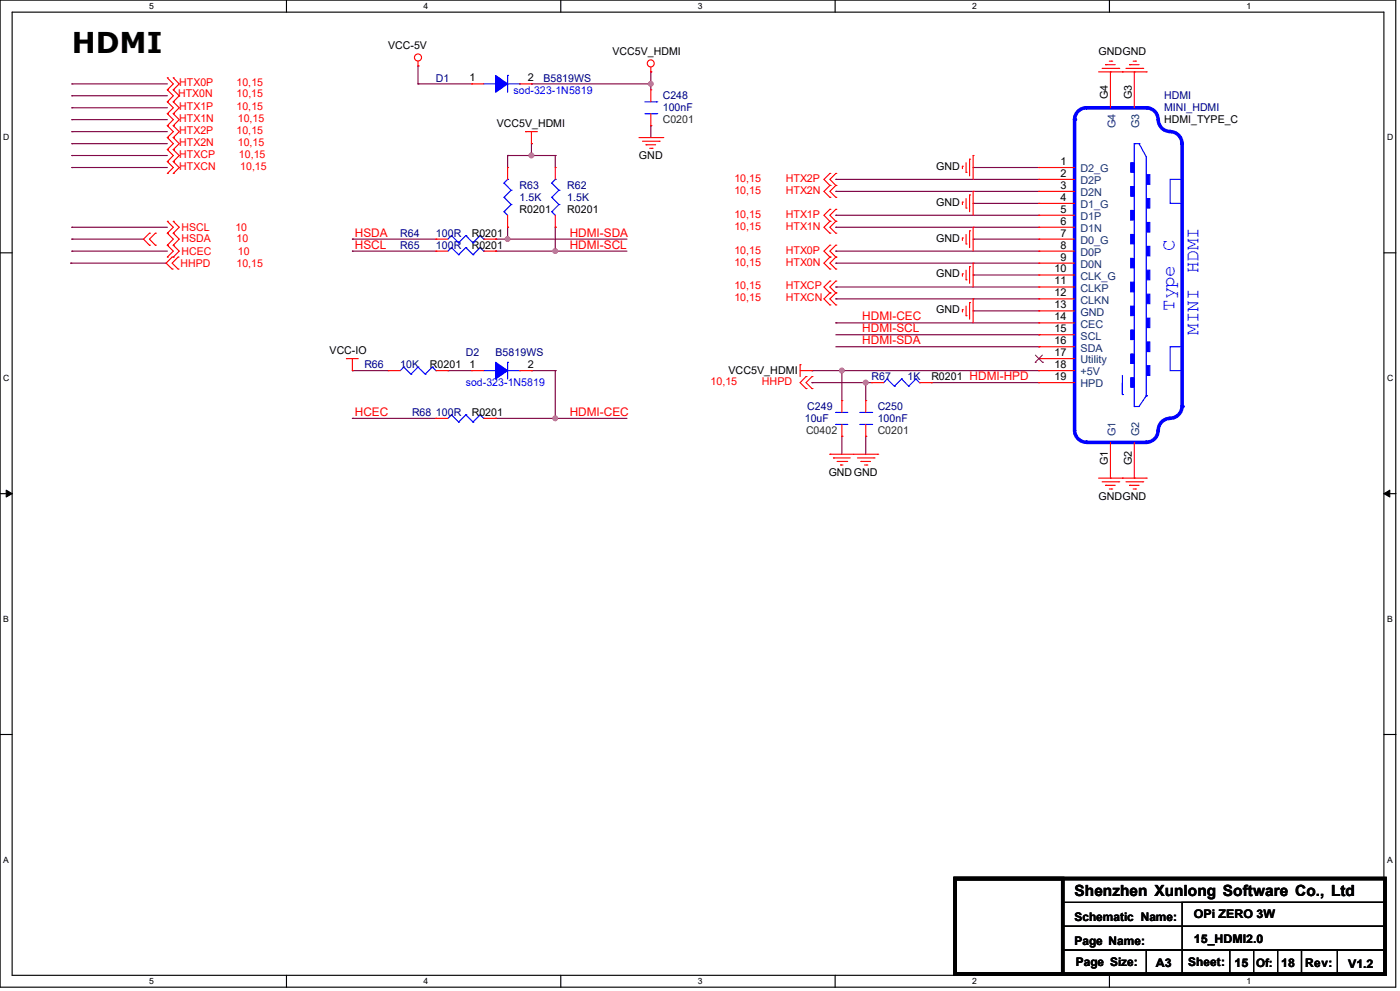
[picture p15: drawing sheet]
<svg xmlns="http://www.w3.org/2000/svg" width="420mm" height="297mm" viewBox="0 0 420 297" stroke-linecap="round" stroke-linejoin="round" font-family="sans-serif">
<defs><g id="words">
<text font-size="8.6" x="21.5" y="15.9">HDMI</text>
<g font-size="5.7" fill="#00f">
<text x="352.3" y="75.1" transform="rotate(-90 352.3 75.1)">C</text>
<text x="359.5" y="81.8" transform="rotate(-90 359.5 81.8)">HDMI</text>
<text x="352.3" y="93.2" transform="rotate(-90 352.3 93.2)">Type</text>
<text x="359.5" y="100.3" transform="rotate(-90 359.5 100.3)">MINI</text>
</g>
<text font-size="4.6" x="322.4" y="268.6">Shenzhen Xunlong Software Co., Ltd</text>
<g font-size="3.6" fill="#f00">
<text x="106.4" y="71">HSDA</text>
<text x="170.9" y="71">HDMI-SDA</text>
<text x="106.4" y="74.5">HSCL</text>
<text x="170.9" y="74.5">HDMI-SCL</text>
<text x="258.7" y="96.1">HDMI-CEC</text>
<text x="258.7" y="99.6">HDMI-SCL</text>
<text x="258.7" y="103.2">HDMI-SDA</text>
<text x="106.4" y="124.7">HCEC</text>
<text x="170.9" y="124.7">HDMI-CEC</text>
</g>
<g font-size="3.6">
<text x="322.4" y="275.9">Schematic Name:</text>
<text x="358.2" y="275.2">OPi ZERO 3W</text>
<text x="322.4" y="283.1">Page Name:</text>
<text x="358.2" y="282.7">15_HDMI2.0</text>
<text x="322.7" y="289.5">Page Size:</text>
<text x="346.8" y="289.9">A3</text>
<text x="356.4" y="289.5">Sheet:</text>
<text x="370.4" y="289.9">15</text>
<text x="384.3" y="289.9">18</text>
<text x="391.5" y="289.9">Rev:</text>
<text x="404.4" y="290.2">V1.2</text>
</g>
<text font-size="3.5" x="376.8" y="289.8">Of:</text>
<g font-size="3.2">
<text x="116.5" y="14.8">VCC-5V</text>
<text x="183.8" y="16.6">VCC5V_HDMI</text>
<text x="329.6" y="16.6">GNDGND</text>
<text x="140.8" y="24.4">1</text>
<text x="158.4" y="24.4">2</text>
<text x="332.4" y="29.8" transform="rotate(-90 332.4 29.8)">G4</text>
<text x="339.5" y="29.8" transform="rotate(-90 339.5 29.8)">G3</text>
<text x="149.1" y="38">VCC5V_HDMI</text>
<text x="349.2" y="37">HDMI_TYPE_C</text>
<text x="191.7" y="47.7">GND</text>
<text x="280.8" y="50.9">GND</text>
<text x="318.1" y="53">2</text>
<text x="318.1" y="49.4">1</text>
<text x="318.1" y="56.6">3</text>
<text x="155.9" y="63.8">R0201</text>
<text x="170.2" y="63.8">R0201</text>
<text x="280.8" y="61.7">GND</text>
<text x="318.1" y="63.8">5</text>
<text x="318.1" y="60.2">4</text>
<text x="141.5" y="71">R0201</text>
<text x="318.1" y="67.4">6</text>
<text x="318.1" y="70.9">7</text>
<text x="141.5" y="74.5">R0201</text>
<text x="280.8" y="72.4">GND</text>
<text x="318.1" y="74.5">8</text>
<text x="280.8" y="83.1">GND</text>
<text x="316.3" y="81.7">10</text>
<text x="318.1" y="78.1">9</text>
<text x="316.3" y="85.3">11</text>
<text x="316.3" y="88.8">12</text>
<text x="280.8" y="93.9">GND</text>
<text x="316.3" y="92.4">13</text>
<text x="316.3" y="96">14</text>
<text x="316.3" y="99.6">15</text>
<text x="98.9" y="106.1">VCC-IO</text>
<text x="316.3" y="106.7">17</text>
<text x="316.3" y="103.2">16</text>
<text x="129" y="110.4">R0201</text>
<text x="140.8" y="110.3">1</text>
<text x="158.4" y="110.3">2</text>
<text x="218.5" y="112.2">VCC5V_HDMI</text>
<text x="279.4" y="114">R0201 HDMI-HPD</text>
<text x="316.3" y="110.3">18</text>
<text x="316.3" y="113.9">19</text>
<text x="141.5" y="124.7">R0201</text>
<text x="248.6" y="142.6">GNDGND</text>
<text x="332.4" y="139.4" transform="rotate(-90 332.4 139.4)">G1</text>
<text x="339.5" y="139.4" transform="rotate(-90 339.5 139.4)">G2</text>
<text x="329.6" y="149.8">GNDGND</text>
</g>
<g font-size="3.2" fill="#f00">
<text x="53.4" y="29.1">HTX0N</text>
<text x="53.8" y="25.9">HTX0P</text>
<text x="70.9" y="25.9">10,15</text>
<text x="71" y="29.1">10,15</text>
<text x="53.8" y="33">HTX1P</text>
<text x="70.9" y="33">10,15</text>
<text x="53.8" y="36.6">HTX1N</text>
<text x="53.8" y="40.2">HTX2P</text>
<text x="70.9" y="40.2">10,15</text>
<text x="71.3" y="36.6">10,15</text>
<text x="53.8" y="43.8">HTX2N</text>
<text x="53.8" y="47.3">HTXCP</text>
<text x="71.3" y="43.8">10,15</text>
<text x="71.7" y="47.3">10,15</text>
<text x="53.8" y="50.9">HTXCN</text>
<text x="72.1" y="50.9">10,15</text>
<text x="220.3" y="58.1">10,15</text>
<text x="220.3" y="54.5">10,15</text>
<text x="235.7" y="54.5">HTX2P</text>
<text x="235.7" y="58.1">HTX2N</text>
<text x="220.3" y="65.2">10,15</text>
<text x="235.7" y="65.2">HTX1P</text>
<text x="54.5" y="69.2">HSCL</text>
<text x="70.6" y="69.2">10</text>
<text x="220.3" y="68.8">10,15</text>
<text x="235.7" y="68.8">HTX1N</text>
<text x="54.5" y="72.4">HSDA</text>
<text x="54.5" y="76.4">HCEC</text>
<text x="70.9" y="72.4">10</text>
<text x="71.3" y="76.4">10</text>
<text x="220.3" y="76">10,15</text>
<text x="235.7" y="76">HTX0P</text>
<text x="54.1" y="79.9">HHPD</text>
<text x="70.9" y="79.9">10,15</text>
<text x="220.3" y="79.6">10,15</text>
<text x="235.7" y="79.6">HTX0N</text>
<text x="220.3" y="86.7">10,15</text>
<text x="235.7" y="86.7">HTXCP</text>
<text x="220.3" y="90.3">10,15</text>
<text x="235.7" y="90.3">HTXCN</text>
<text x="213.1" y="115.4">10,15</text>
<text x="228.6" y="115.4">HHPD</text>
</g>
<g font-size="3.2" fill="#00007f">
<text x="130.8" y="24.4">D1</text>
<text x="163" y="24.4">B5819WS</text>
<text x="198.8" y="29.8">C248</text>
<text x="349.2" y="29.8">HDMI</text>
<text x="198.8" y="33.4">100nF</text>
<text x="349.2" y="33.4">MINI_HDMI</text>
<text x="155.9" y="56.6">R63</text>
<text x="170.2" y="56.6">R62</text>
<text x="155.9" y="60.2">1.5K</text>
<text x="170.2" y="60.2">1.5K</text>
<text x="120.1" y="71">R64</text>
<text x="130.8" y="71">100R</text>
<text x="120.1" y="74.5">R65</text>
<text x="130.8" y="74.5">100R</text>
<text x="139.7" y="106.8">D2</text>
<text x="148.7" y="106.8">B5819WS</text>
<text x="109.3" y="110.4">R66</text>
<text x="120.1" y="110.4">10K</text>
<text x="261.5" y="114">R67</text>
<text x="272.2" y="114">1K</text>
<text x="123.6" y="124.7">R68 100R</text>
<text x="242.1" y="122.9">C249</text>
<text x="263.3" y="122.9">C250</text>
<text x="241.4" y="126.5">10uF</text>
<text x="263.3" y="126.5">100nF</text>
</g>
<g font-size="3.2" fill="#00f">
<text x="154" y="28">sod-323-1N5819</text>
<text x="139.7" y="115.7">sod-323-1N5819</text>
</g>
<g font-size="3.2" fill="#007f00">
<text x="198.8" y="37">C0201</text>
<text x="241.8" y="130.1">C0402</text>
<text x="263.3" y="130.1">C0201</text>
</g>
<g font-size="3.2" fill="#003f7f">
<text x="334.6" y="38.4" transform="rotate(-90 334.6 38.4)">G4</text>
<text x="341.8" y="38.4" transform="rotate(-90 341.8 38.4)">G3</text>
<text x="324.1" y="51.6">D2_G</text>
<text x="324.1" y="55.2">D2P</text>
<text x="324.1" y="58.8">D2N</text>
<text x="324.1" y="66">D1P</text>
<text x="324.1" y="62.4">D1_G</text>
<text x="324.1" y="69.6">D1N</text>
<text x="324.1" y="76.7">D0P</text>
<text x="324.1" y="73.1">D0_G</text>
<text x="324.1" y="80.3">D0N</text>
<text x="324.1" y="83.9">CLK_G</text>
<text x="324.1" y="87.5">CLKP</text>
<text x="324.1" y="91">CLKN</text>
<text x="324.1" y="94.6">GND</text>
<text x="324.1" y="98.2">CEC</text>
<text x="324.1" y="101.8">SCL</text>
<text x="324.1" y="105.4">SDA</text>
<text x="324.1" y="108.9">Utility</text>
<text x="324.1" y="112.5">+5V</text>
<text x="324.1" y="116.1">HPD</text>
<text x="334.6" y="130.8" transform="rotate(-90 334.6 130.8)">G1</text>
<text x="341.8" y="130.8" transform="rotate(-90 341.8 130.8)">G2</text>
</g>
<g font-size="2.6">
<text x="44.8" y="2.8">5</text>
<text x="127.1" y="2.8">4</text>
<text x="209.4" y="2.8">3</text>
<text x="291.7" y="2.8">2</text>
<text x="374" y="2.8">1</text>
<text x="1" y="42">D</text>
<text x="416.1" y="42">D</text>
<text x="1" y="114.2">C</text>
<text x="416.1" y="114.2">C</text>
<text x="1" y="186.4">B</text>
<text x="416.1" y="186.4">B</text>
<text x="1" y="258.5">A</text>
<text x="416.1" y="258.5">A</text>
<text x="44.8" y="295">5</text>
<text x="127.1" y="295">4</text>
<text x="209.4" y="295">3</text>
<text x="291.7" y="295">2</text>
<text x="374" y="295">1</text>
</g>
</g></defs>
<path d="M0 0h418.7v295.9h-418.7zM3.6 3.6h411.6v288.7h-411.6z" fill="none" stroke="#000" stroke-width=".34"/>
<g fill="#fff">
<path d="M44.8 .4h1.4v2.9h-1.4z"/>
<path d="M44.8 292.7h1.4v2.9h-1.4z"/>
</g>
<path d="M85.9 0v3.6M85.9 292.3v3.6" fill="none" stroke="#000" stroke-width=".34"/>
<g fill="#fff">
<path d="M127.1 .4h1.4v2.9h-1.4z"/>
<path d="M127.1 292.7h1.4v2.9h-1.4z"/>
</g>
<path d="M168.2 0v3.6M168.2 292.3v3.6" fill="none" stroke="#000" stroke-width=".34"/>
<g fill="#fff">
<path d="M209.4 .4h1.4v2.9h-1.4z"/>
<path d="M209.4 292.7h1.4v2.9h-1.4z"/>
</g>
<path d="M250.5 0v3.6M250.5 292.3v3.6" fill="none" stroke="#000" stroke-width=".34"/>
<g fill="#fff">
<path d="M291.7 .4h1.4v2.9h-1.4z"/>
<path d="M291.7 292.7h1.4v2.9h-1.4z"/>
</g>
<path d="M332.8 0v3.6M332.8 292.3v3.6" fill="none" stroke="#000" stroke-width=".34"/>
<g fill="#fff">
<path d="M374 .4h1.4v2.9h-1.4z"/>
<path d="M374 292.7h1.4v2.9h-1.4z"/>
<path d="M1 39.7h1.8v2.9h-1.8z"/>
<path d="M416.1 39.7h1.9v2.9h-1.9z"/>
<path d="M1 111.8h1.8v2.9h-1.8z"/>
<path d="M416.1 111.8h1.9v2.9h-1.9z"/>
</g>
<path d="M0 75.8h3.6M415.2 75.8h3.6" fill="none" stroke="#000" stroke-width=".34"/>
<g fill="#fff">
<path d="M1 184h1.7v2.9h-1.7z"/>
<path d="M416.1 184h1.7v2.9h-1.7z"/>
</g>
<path d="M0 148h3.6M415.2 148h3.6" fill="none" stroke="#000" stroke-width=".34"/>
<path d="M1.9 146.9l1.7 1.1-1.7 1zM415.2 148l1.7-1.1v2.1z" fill="#000" stroke="#000" stroke-width=".3"/>
<g fill="#fff">
<path d="M1 256.2h1.7v2.9h-1.7z"/>
<path d="M416.1 256.2h1.7v2.9h-1.7z"/>
</g>
<path d="M0 220.1h3.6M415.2 220.1h3.6" fill="none" stroke="#000" stroke-width=".34"/>
<path d="M21.5 25.1h28.7" fill="none" stroke="#7f003f" stroke-width=".34"/>
<circle cx="21.5" cy="25.1" r=".17" fill="#7f003f"/>
<path d="M21.5 28.7h28.7" fill="none" stroke="#7f003f" stroke-width=".34"/>
<circle cx="21.5" cy="28.7" r=".17" fill="#7f003f"/>
<path d="M21.5 32.3h28.7" fill="none" stroke="#7f003f" stroke-width=".34"/>
<circle cx="21.5" cy="32.3" r=".17" fill="#7f003f"/>
<path d="M21.5 35.9h28.7" fill="none" stroke="#7f003f" stroke-width=".34"/>
<circle cx="21.5" cy="35.9" r=".17" fill="#7f003f"/>
<path d="M21.5 39.5h28.7" fill="none" stroke="#7f003f" stroke-width=".34"/>
<circle cx="21.5" cy="39.5" r=".17" fill="#7f003f"/>
<path d="M21.5 43.1h28.7" fill="none" stroke="#7f003f" stroke-width=".34"/>
<circle cx="21.5" cy="43.1" r=".17" fill="#7f003f"/>
<path d="M21.5 46.6h28.7" fill="none" stroke="#7f003f" stroke-width=".34"/>
<circle cx="21.5" cy="46.6" r=".17" fill="#7f003f"/>
<path d="M21.5 50.2h28.7" fill="none" stroke="#7f003f" stroke-width=".34"/>
<circle cx="21.5" cy="50.2" r=".17" fill="#7f003f"/>
<path d="M21.5 71.7h21.6" fill="none" stroke="#7f003f" stroke-width=".34"/>
<circle cx="21.5" cy="71.7" r=".17" fill="#7f003f"/>
<path d="M21.5 68.1h28.7" fill="none" stroke="#7f003f" stroke-width=".34"/>
<circle cx="21.5" cy="68.1" r=".17" fill="#7f003f"/>
<path d="M21.5 75.3h28.7" fill="none" stroke="#7f003f" stroke-width=".34"/>
<circle cx="21.5" cy="75.3" r=".17" fill="#7f003f"/>
<path d="M21.2 78.9h28.6" fill="none" stroke="#7f003f" stroke-width=".34"/>
<circle cx="21.2" cy="78.9" r=".17" fill="#7f003f"/>
<path d="M159.4 25.1h35.8" fill="none" stroke="#7f003f" stroke-width=".34"/>
<circle cx="159.4" cy="25.1" r=".17" fill="#7f003f"/>
<circle cx="195.2" cy="25.1" r=".7" fill="#f0f" stroke="#f0f" stroke-width=".34"/>
<path d="M195.2 21.5v3.6" fill="none" stroke="#7f003f" stroke-width=".34"/>
<circle cx="195.2" cy="21.5" r=".17" fill="#7f003f"/>
<path d="M125.4 19.8v5.3" fill="none" stroke="#7f003f" stroke-width=".34"/>
<circle cx="125.4" cy="19.8" r=".17" fill="#7f003f"/>
<path d="M125.4 25.1h16.1" fill="none" stroke="#7f003f" stroke-width=".34"/>
<circle cx="125.4" cy="25.1" r=".17" fill="#7f003f"/>
<path d="M252.6 130.8v5.3" fill="none" stroke="#7f003f" stroke-width=".34"/>
<circle cx="252.6" cy="130.8" r=".17" fill="#7f003f"/>
<path d="M252.6 111.1v9" fill="none" stroke="#7f003f" stroke-width=".34"/>
<circle cx="252.6" cy="111.1" r=".17" fill="#7f003f"/>
<circle cx="252.5" cy="111.1" r=".7" fill="#f0f" stroke="#f0f" stroke-width=".34"/>
<path d="M252.6 111.1h59.1" fill="none" stroke="#7f003f" stroke-width=".34"/>
<circle cx="252.6" cy="111.1" r=".17" fill="#7f003f"/>
<path d="M259.7 114.7h1.8" fill="none" stroke="#7f003f" stroke-width=".34"/>
<circle cx="259.7" cy="114.7" r=".17" fill="#7f003f"/>
<path d="M243.6 111.1h9" fill="none" stroke="#7f003f" stroke-width=".34"/>
<circle cx="243.6" cy="111.1" r=".17" fill="#7f003f"/>
<path d="M243.6 114.7h16.1" fill="none" stroke="#7f003f" stroke-width=".34"/>
<circle cx="243.6" cy="114.7" r=".17" fill="#7f003f"/>
<path d="M291.9 50.2h19.8" fill="none" stroke="#7f003f" stroke-width=".34"/>
<circle cx="291.9" cy="50.2" r=".17" fill="#7f003f"/>
<path d="M291.9 61h19.8" fill="none" stroke="#7f003f" stroke-width=".34"/>
<circle cx="291.9" cy="61" r=".17" fill="#7f003f"/>
<path d="M291.9 71.7h19.8" fill="none" stroke="#7f003f" stroke-width=".34"/>
<circle cx="291.9" cy="71.7" r=".17" fill="#7f003f"/>
<path d="M291.9 82.4h19.8" fill="none" stroke="#7f003f" stroke-width=".34"/>
<circle cx="291.9" cy="82.4" r=".17" fill="#7f003f"/>
<path d="M291.9 93.2h19.8" fill="none" stroke="#7f003f" stroke-width=".34"/>
<circle cx="291.9" cy="93.2" r=".17" fill="#7f003f"/>
<path d="M250.7 75.3h61" fill="none" stroke="#7f003f" stroke-width=".34"/>
<circle cx="250.7" cy="75.3" r=".17" fill="#7f003f"/>
<path d="M250.7 64.5h61" fill="none" stroke="#7f003f" stroke-width=".34"/>
<circle cx="250.7" cy="64.5" r=".17" fill="#7f003f"/>
<path d="M250.7 78.9h61" fill="none" stroke="#7f003f" stroke-width=".34"/>
<circle cx="250.7" cy="78.9" r=".17" fill="#7f003f"/>
<path d="M250.7 68.1h61" fill="none" stroke="#7f003f" stroke-width=".34"/>
<circle cx="250.7" cy="68.1" r=".17" fill="#7f003f"/>
<path d="M250.7 53.8h61" fill="none" stroke="#7f003f" stroke-width=".34"/>
<circle cx="250.7" cy="53.8" r=".17" fill="#7f003f"/>
<path d="M250.7 57.4h61" fill="none" stroke="#7f003f" stroke-width=".34"/>
<circle cx="250.7" cy="57.4" r=".17" fill="#7f003f"/>
<path d="M250.7 86h61" fill="none" stroke="#7f003f" stroke-width=".34"/>
<circle cx="250.7" cy="86" r=".17" fill="#7f003f"/>
<path d="M250.7 89.6h61" fill="none" stroke="#7f003f" stroke-width=".34"/>
<circle cx="250.7" cy="89.6" r=".17" fill="#7f003f"/>
<path d="M250.7 96.8h61" fill="none" stroke="#7f003f" stroke-width=".34"/>
<circle cx="250.7" cy="96.8" r=".17" fill="#7f003f"/>
<path d="M250.7 100.3h61" fill="none" stroke="#7f003f" stroke-width=".34"/>
<circle cx="311.7" cy="100.3" r=".17" fill="#7f003f"/>
<path d="M250.7 103.9h61" fill="none" stroke="#7f003f" stroke-width=".34"/>
<circle cx="311.7" cy="103.9" r=".17" fill="#7f003f"/>
<path d="M259.7 114.7v5.4" fill="none" stroke="#7f003f" stroke-width=".34"/>
<circle cx="259.7" cy="114.7" r=".17" fill="#7f003f"/>
<circle cx="259.7" cy="114.7" r=".7" fill="#f0f" stroke="#f0f" stroke-width=".34"/>
<path d="M105.7 71.7h25.1" fill="none" stroke="#7f003f" stroke-width=".34"/>
<circle cx="105.7" cy="71.7" r=".17" fill="#7f003f"/>
<path d="M105.7 75.3h25.1" fill="none" stroke="#7f003f" stroke-width=".34"/>
<circle cx="105.7" cy="75.3" r=".17" fill="#7f003f"/>
<path d="M148.7 75.3h17.9" fill="none" stroke="#7f003f" stroke-width=".34"/>
<circle cx="148.7" cy="75.3" r=".17" fill="#7f003f"/>
<circle cx="166.6" cy="75.2" r=".7" fill="#f0f" stroke="#f0f" stroke-width=".34"/>
<path d="M159.4 46.6h7.2" fill="none" stroke="#7f003f" stroke-width=".34"/>
<circle cx="159.4" cy="46.6" r=".17" fill="#7f003f"/>
<circle cx="159.4" cy="46.6" r=".7" fill="#f0f" stroke="#f0f" stroke-width=".34"/>
<path d="M152.3 68.1v3.6" fill="none" stroke="#7f003f" stroke-width=".34"/>
<circle cx="152.3" cy="68.1" r=".17" fill="#7f003f"/>
<path d="M152.3 71.7h35.8" fill="none" stroke="#7f003f" stroke-width=".34"/>
<circle cx="152.3" cy="71.7" r=".17" fill="#7f003f"/>
<circle cx="152.3" cy="71.6" r=".7" fill="#f0f" stroke="#f0f" stroke-width=".34"/>
<path d="M148.7 71.7h3.6" fill="none" stroke="#7f003f" stroke-width=".34"/>
<circle cx="148.7" cy="71.7" r=".17" fill="#7f003f"/>
<path d="M166.6 75.3h21.5" fill="none" stroke="#7f003f" stroke-width=".34"/>
<circle cx="166.6" cy="75.3" r=".17" fill="#7f003f"/>
<path d="M166.6 68.1v7.2" fill="none" stroke="#7f003f" stroke-width=".34"/>
<circle cx="166.6" cy="68.1" r=".17" fill="#7f003f"/>
<path d="M166.6 46.6v3.6" fill="none" stroke="#7f003f" stroke-width=".34"/>
<circle cx="166.6" cy="46.6" r=".17" fill="#7f003f"/>
<path d="M152.3 46.6h7.1" fill="none" stroke="#7f003f" stroke-width=".34"/>
<circle cx="152.3" cy="46.6" r=".17" fill="#7f003f"/>
<path d="M152.3 46.6v3.6" fill="none" stroke="#7f003f" stroke-width=".34"/>
<circle cx="152.3" cy="46.6" r=".17" fill="#7f003f"/>
<path d="M159.4 43.1v3.5" fill="none" stroke="#7f003f" stroke-width=".34"/>
<circle cx="159.4" cy="43.1" r=".17" fill="#7f003f"/>
<path d="M105.7 111.1h10.8" fill="none" stroke="#7f003f" stroke-width=".34"/>
<circle cx="105.7" cy="111.1" r=".17" fill="#7f003f"/>
<path d="M105.7 125.4h25.1" fill="none" stroke="#7f003f" stroke-width=".34"/>
<circle cx="105.7" cy="125.4" r=".17" fill="#7f003f"/>
<path d="M134.4 111.1h7.1" fill="none" stroke="#7f003f" stroke-width=".34"/>
<circle cx="134.4" cy="111.1" r=".17" fill="#7f003f"/>
<path d="M148.7 125.4h17.9" fill="none" stroke="#7f003f" stroke-width=".34"/>
<circle cx="148.7" cy="125.4" r=".17" fill="#7f003f"/>
<path d="M166.6 111.1v14.3" fill="none" stroke="#7f003f" stroke-width=".34"/>
<circle cx="166.6" cy="111.1" r=".17" fill="#7f003f"/>
<circle cx="166.6" cy="125.4" r=".7" fill="#f0f" stroke="#f0f" stroke-width=".34"/>
<path d="M166.6 125.4h21.5" fill="none" stroke="#7f003f" stroke-width=".34"/>
<circle cx="166.6" cy="125.4" r=".17" fill="#7f003f"/>
<path d="M159.4 111.1h7.2" fill="none" stroke="#7f003f" stroke-width=".34"/>
<circle cx="159.4" cy="111.1" r=".17" fill="#7f003f"/>
<path d="M279.4 114.7h32.3" fill="none" stroke="#7f003f" stroke-width=".34"/>
<circle cx="279.4" cy="114.7" r=".17" fill="#7f003f"/>
<path d="M259.7 130.8v5.3" fill="none" stroke="#7f003f" stroke-width=".34"/>
<circle cx="259.7" cy="130.8" r=".17" fill="#7f003f"/>
<path d="M195.2 37.7v3.5" fill="none" stroke="#7f003f" stroke-width=".34"/>
<circle cx="195.2" cy="37.7" r=".17" fill="#7f003f"/>
<path d="M195.2 25.1v1.8" fill="none" stroke="#7f003f" stroke-width=".34"/>
<circle cx="195.2" cy="25.1" r=".17" fill="#7f003f"/>
<path d="M195.2 20.1v1.4" fill="none" stroke="#f00" stroke-width=".34"/>
<circle cx="195.2" cy="21.5" r=".17" fill="#f00"/>
<g fill="none" stroke="#f00" stroke-width=".34">
<path d="M125.4 18.3v1.5"/>
<circle cx="195.2" cy="19" r="1.05"/>
</g>
<circle cx="125.4" cy="19.8" r=".17" fill="#f00"/>
<g fill="none" stroke="#f00" stroke-width=".34">
<path d="M249 136.1h7.1"/>
<circle cx="125.4" cy="17.2" r="1.06"/>
</g>
<circle cx="249" cy="136.1" r=".17" fill="#f00"/>
<path d="M250 137.2h5.1" fill="none" stroke="#f00" stroke-width=".34"/>
<circle cx="250" cy="137.2" r=".17" fill="#f00"/>
<path d="M251.1 138.3h2.9" fill="none" stroke="#f00" stroke-width=".34"/>
<circle cx="254" cy="138.3" r=".17" fill="#f00"/>
<path d="M252.2 139.4h.7" fill="none" stroke="#f00" stroke-width=".34"/>
<circle cx="252.2" cy="139.4" r=".17" fill="#f00"/>
<path d="M291.9 46.6v7.2" fill="none" stroke="#f00" stroke-width=".34"/>
<circle cx="291.9" cy="46.6" r=".17" fill="#f00"/>
<path d="M290.9 47.7v5" fill="none" stroke="#f00" stroke-width=".34"/>
<circle cx="290.9" cy="47.7" r=".17" fill="#f00"/>
<path d="M289.8 48.8v2.8" fill="none" stroke="#f00" stroke-width=".34"/>
<circle cx="289.8" cy="51.6" r=".17" fill="#f00"/>
<path d="M288.7 49.8v.7" fill="none" stroke="#f00" stroke-width=".34"/>
<circle cx="288.7" cy="49.8" r=".17" fill="#f00"/>
<path d="M291.9 57.4v7.1" fill="none" stroke="#f00" stroke-width=".34"/>
<circle cx="291.9" cy="57.4" r=".17" fill="#f00"/>
<path d="M290.9 58.4v5.1" fill="none" stroke="#f00" stroke-width=".34"/>
<circle cx="290.9" cy="58.4" r=".17" fill="#f00"/>
<path d="M289.8 59.5v2.9" fill="none" stroke="#f00" stroke-width=".34"/>
<circle cx="289.8" cy="62.4" r=".17" fill="#f00"/>
<path d="M288.7 60.6v.7" fill="none" stroke="#f00" stroke-width=".34"/>
<circle cx="288.7" cy="60.6" r=".17" fill="#f00"/>
<path d="M291.9 68.1v7.2" fill="none" stroke="#f00" stroke-width=".34"/>
<circle cx="291.9" cy="68.1" r=".17" fill="#f00"/>
<path d="M290.9 69.2v5" fill="none" stroke="#f00" stroke-width=".34"/>
<circle cx="290.9" cy="69.2" r=".17" fill="#f00"/>
<path d="M289.8 70.3v2.8" fill="none" stroke="#f00" stroke-width=".34"/>
<circle cx="289.8" cy="73.1" r=".17" fill="#f00"/>
<path d="M288.7 71.3v.8" fill="none" stroke="#f00" stroke-width=".34"/>
<circle cx="288.7" cy="71.3" r=".17" fill="#f00"/>
<path d="M291.9 78.9v7.1" fill="none" stroke="#f00" stroke-width=".34"/>
<circle cx="291.9" cy="78.9" r=".17" fill="#f00"/>
<path d="M290.9 79.9v5" fill="none" stroke="#f00" stroke-width=".34"/>
<circle cx="290.9" cy="79.9" r=".17" fill="#f00"/>
<path d="M289.8 81v2.9" fill="none" stroke="#f00" stroke-width=".34"/>
<circle cx="289.8" cy="83.9" r=".17" fill="#f00"/>
<path d="M288.7 82.1v.7" fill="none" stroke="#f00" stroke-width=".34"/>
<circle cx="288.7" cy="82.1" r=".17" fill="#f00"/>
<path d="M291.9 89.6v7.2" fill="none" stroke="#f00" stroke-width=".34"/>
<circle cx="291.9" cy="89.6" r=".17" fill="#f00"/>
<path d="M290.9 90.7v5" fill="none" stroke="#f00" stroke-width=".34"/>
<circle cx="290.9" cy="90.7" r=".17" fill="#f00"/>
<path d="M289.8 91.7v2.9" fill="none" stroke="#f00" stroke-width=".34"/>
<circle cx="289.8" cy="94.6" r=".17" fill="#f00"/>
<path d="M288.7 92.8v.7" fill="none" stroke="#f00" stroke-width=".34"/>
<circle cx="288.7" cy="92.8" r=".17" fill="#f00"/>
<path d="M240 111.1h3.6" fill="none" stroke="#f00" stroke-width=".34"/>
<circle cx="243.6" cy="111.1" r=".17" fill="#f00"/>
<path d="M240 109.3v3.6" fill="none" stroke="#f00" stroke-width=".34"/>
<circle cx="240" cy="109.3" r=".17" fill="#f00"/>
<path d="M256.1 136.1h7.2" fill="none" stroke="#f00" stroke-width=".34"/>
<circle cx="263.3" cy="136.1" r=".17" fill="#f00"/>
<path d="M257.2 137.2h5" fill="none" stroke="#f00" stroke-width=".34"/>
<circle cx="262.2" cy="137.2" r=".17" fill="#f00"/>
<path d="M258.3 138.3h2.9" fill="none" stroke="#f00" stroke-width=".34"/>
<circle cx="258.3" cy="138.3" r=".17" fill="#f00"/>
<path d="M259.3 139.4h.8" fill="none" stroke="#f00" stroke-width=".34"/>
<circle cx="260.1" cy="139.4" r=".17" fill="#f00"/>
<path d="M329.6 143.3h7.1" fill="none" stroke="#f00" stroke-width=".34"/>
<circle cx="336.7" cy="143.3" r=".17" fill="#f00"/>
<path d="M330.6 144.4h5" fill="none" stroke="#f00" stroke-width=".34"/>
<circle cx="335.6" cy="144.4" r=".17" fill="#f00"/>
<path d="M331.7 145.5h2.9" fill="none" stroke="#f00" stroke-width=".34"/>
<circle cx="331.7" cy="145.5" r=".17" fill="#f00"/>
<path d="M332.8 146.6h.7" fill="none" stroke="#f00" stroke-width=".34"/>
<circle cx="333.5" cy="146.6" r=".17" fill="#f00"/>
<path d="M336.7 143.3h7.2" fill="none" stroke="#f00" stroke-width=".34"/>
<circle cx="343.9" cy="143.3" r=".17" fill="#f00"/>
<path d="M337.8 144.4h5" fill="none" stroke="#f00" stroke-width=".34"/>
<circle cx="342.8" cy="144.4" r=".17" fill="#f00"/>
<path d="M338.9 145.5h2.8" fill="none" stroke="#f00" stroke-width=".34"/>
<circle cx="338.9" cy="145.5" r=".17" fill="#f00"/>
<path d="M339.9 146.6h.8" fill="none" stroke="#f00" stroke-width=".34"/>
<circle cx="340.7" cy="146.6" r=".17" fill="#f00"/>
<path d="M329.6 21.5h7.1" fill="none" stroke="#f00" stroke-width=".34"/>
<circle cx="336.7" cy="21.5" r=".17" fill="#f00"/>
<path d="M330.6 20.5h5" fill="none" stroke="#f00" stroke-width=".34"/>
<circle cx="335.6" cy="20.5" r=".17" fill="#f00"/>
<path d="M331.7 19.4h2.9" fill="none" stroke="#f00" stroke-width=".34"/>
<circle cx="331.7" cy="19.4" r=".17" fill="#f00"/>
<path d="M332.8 18.3h.7" fill="none" stroke="#f00" stroke-width=".34"/>
<circle cx="333.5" cy="18.3" r=".17" fill="#f00"/>
<path d="M336.7 21.5h7.2" fill="none" stroke="#f00" stroke-width=".34"/>
<circle cx="343.9" cy="21.5" r=".17" fill="#f00"/>
<path d="M337.8 20.5h5" fill="none" stroke="#f00" stroke-width=".34"/>
<circle cx="342.8" cy="20.5" r=".17" fill="#f00"/>
<path d="M338.9 19.4h2.8" fill="none" stroke="#f00" stroke-width=".34"/>
<circle cx="338.9" cy="19.4" r=".17" fill="#f00"/>
<path d="M339.9 18.3h.8" fill="none" stroke="#f00" stroke-width=".34"/>
<circle cx="340.7" cy="18.3" r=".17" fill="#f00"/>
<path d="M159.4 39.5v3.6" fill="none" stroke="#f00" stroke-width=".34"/>
<circle cx="159.4" cy="43.1" r=".17" fill="#f00"/>
<path d="M157.6 39.5h3.6" fill="none" stroke="#f00" stroke-width=".34"/>
<circle cx="157.6" cy="39.5" r=".17" fill="#f00"/>
<path d="M105.7 107.5v3.6" fill="none" stroke="#f00" stroke-width=".34"/>
<circle cx="105.7" cy="111.1" r=".17" fill="#f00"/>
<path d="M103.9 107.5h3.6" fill="none" stroke="#f00" stroke-width=".34"/>
<circle cx="103.9" cy="107.5" r=".17" fill="#f00"/>
<path d="M191.7 41.2h7.1" fill="none" stroke="#f00" stroke-width=".34"/>
<circle cx="198.8" cy="41.2" r=".17" fill="#f00"/>
<path d="M192.7 42.3h5" fill="none" stroke="#f00" stroke-width=".34"/>
<circle cx="197.7" cy="42.3" r=".17" fill="#f00"/>
<path d="M193.8 43.4h2.9" fill="none" stroke="#f00" stroke-width=".34"/>
<circle cx="193.8" cy="43.4" r=".17" fill="#f00"/>
<path d="M194.9 44.4h.7" fill="none" stroke="#f00" stroke-width=".34"/>
<circle cx="195.6" cy="44.4" r=".17" fill="#f00"/>
<path d="M44.8 69.9l-1.7 1.8" fill="none" stroke="#f00" stroke-width=".34"/>
<circle cx="44.8" cy="69.9" r=".17" fill="#f00"/>
<path d="M43.1 71.7l1.7 1.8" fill="none" stroke="#f00" stroke-width=".34"/>
<circle cx="44.8" cy="73.5" r=".17" fill="#f00"/>
<path d="M44.8 71.7l1.8 1.8" fill="none" stroke="#f00" stroke-width=".34"/>
<circle cx="46.6" cy="73.5" r=".17" fill="#f00"/>
<path d="M46.6 69.9l-1.8 1.8" fill="none" stroke="#f00" stroke-width=".34"/>
<circle cx="46.6" cy="69.9" r=".17" fill="#f00"/>
<path d="M53.8 71.7l-1.8 1.8" fill="none" stroke="#f00" stroke-width=".34"/>
<circle cx="52" cy="73.5" r=".17" fill="#f00"/>
<path d="M52 69.9l1.8 1.8" fill="none" stroke="#f00" stroke-width=".34"/>
<circle cx="52" cy="69.9" r=".17" fill="#f00"/>
<path d="M52 71.7l-1.8 1.8" fill="none" stroke="#f00" stroke-width=".34"/>
<circle cx="50.2" cy="73.5" r=".17" fill="#f00"/>
<path d="M50.2 69.9l1.8 1.8" fill="none" stroke="#f00" stroke-width=".34"/>
<circle cx="50.2" cy="69.9" r=".17" fill="#f00"/>
<path d="M53.8 68.1l-1.8 1.8" fill="none" stroke="#f00" stroke-width=".34"/>
<circle cx="52" cy="69.9" r=".17" fill="#f00"/>
<path d="M52 66.3l1.8 1.8" fill="none" stroke="#f00" stroke-width=".34"/>
<circle cx="52" cy="66.3" r=".17" fill="#f00"/>
<path d="M52 68.1l-1.8 1.8" fill="none" stroke="#f00" stroke-width=".34"/>
<circle cx="50.2" cy="69.9" r=".17" fill="#f00"/>
<path d="M50.2 66.3l1.8 1.8" fill="none" stroke="#f00" stroke-width=".34"/>
<circle cx="50.2" cy="66.3" r=".17" fill="#f00"/>
<path d="M53.8 75.3l-1.8 1.7" fill="none" stroke="#f00" stroke-width=".34"/>
<circle cx="52" cy="77" r=".17" fill="#f00"/>
<path d="M52 73.5l1.8 1.8" fill="none" stroke="#f00" stroke-width=".34"/>
<circle cx="52" cy="73.5" r=".17" fill="#f00"/>
<path d="M52 75.3l-1.8 1.7" fill="none" stroke="#f00" stroke-width=".34"/>
<circle cx="50.2" cy="77" r=".17" fill="#f00"/>
<path d="M50.2 73.5l1.8 1.8" fill="none" stroke="#f00" stroke-width=".34"/>
<circle cx="50.2" cy="73.5" r=".17" fill="#f00"/>
<path d="M51.6 77l-1.8 1.9" fill="none" stroke="#f00" stroke-width=".34"/>
<circle cx="51.6" cy="77" r=".17" fill="#f00"/>
<path d="M49.8 78.9l1.8 1.7" fill="none" stroke="#f00" stroke-width=".34"/>
<circle cx="51.6" cy="80.6" r=".17" fill="#f00"/>
<path d="M51.6 78.9l1.8 1.7" fill="none" stroke="#f00" stroke-width=".34"/>
<circle cx="53.4" cy="80.6" r=".17" fill="#f00"/>
<path d="M53.4 77l-1.8 1.9" fill="none" stroke="#f00" stroke-width=".34"/>
<circle cx="53.4" cy="77" r=".17" fill="#f00"/>
<path d="M53.8 28.7l-1.8 1.8" fill="none" stroke="#f00" stroke-width=".34"/>
<circle cx="52" cy="30.5" r=".17" fill="#f00"/>
<path d="M52 26.9l1.8 1.8" fill="none" stroke="#f00" stroke-width=".34"/>
<circle cx="52" cy="26.9" r=".17" fill="#f00"/>
<path d="M52 28.7l-1.8 1.8" fill="none" stroke="#f00" stroke-width=".34"/>
<circle cx="50.2" cy="30.5" r=".17" fill="#f00"/>
<path d="M50.2 26.9l1.8 1.8" fill="none" stroke="#f00" stroke-width=".34"/>
<circle cx="50.2" cy="26.9" r=".17" fill="#f00"/>
<path d="M53.8 25.1l-1.8 1.8" fill="none" stroke="#f00" stroke-width=".34"/>
<circle cx="52" cy="26.9" r=".17" fill="#f00"/>
<path d="M52 23.3l1.8 1.8" fill="none" stroke="#f00" stroke-width=".34"/>
<circle cx="52" cy="23.3" r=".17" fill="#f00"/>
<path d="M52 25.1l-1.8 1.8" fill="none" stroke="#f00" stroke-width=".34"/>
<circle cx="50.2" cy="26.9" r=".17" fill="#f00"/>
<path d="M50.2 23.3l1.8 1.8" fill="none" stroke="#f00" stroke-width=".34"/>
<circle cx="50.2" cy="23.3" r=".17" fill="#f00"/>
<path d="M53.8 35.9l-1.8 1.8" fill="none" stroke="#f00" stroke-width=".34"/>
<circle cx="52" cy="37.7" r=".17" fill="#f00"/>
<path d="M52 34.1l1.8 1.8" fill="none" stroke="#f00" stroke-width=".34"/>
<circle cx="52" cy="34.1" r=".17" fill="#f00"/>
<path d="M52 35.9l-1.8 1.8" fill="none" stroke="#f00" stroke-width=".34"/>
<circle cx="50.2" cy="37.7" r=".17" fill="#f00"/>
<path d="M50.2 34.1l1.8 1.8" fill="none" stroke="#f00" stroke-width=".34"/>
<circle cx="50.2" cy="34.1" r=".17" fill="#f00"/>
<path d="M53.8 32.3l-1.8 1.8" fill="none" stroke="#f00" stroke-width=".34"/>
<circle cx="52" cy="34.1" r=".17" fill="#f00"/>
<path d="M52 30.5l1.8 1.8" fill="none" stroke="#f00" stroke-width=".34"/>
<circle cx="52" cy="30.5" r=".17" fill="#f00"/>
<path d="M52 32.3l-1.8 1.8" fill="none" stroke="#f00" stroke-width=".34"/>
<circle cx="50.2" cy="34.1" r=".17" fill="#f00"/>
<path d="M50.2 30.5l1.8 1.8" fill="none" stroke="#f00" stroke-width=".34"/>
<circle cx="50.2" cy="30.5" r=".17" fill="#f00"/>
<path d="M53.8 43.1l-1.8 1.7" fill="none" stroke="#f00" stroke-width=".34"/>
<circle cx="52" cy="44.8" r=".17" fill="#f00"/>
<path d="M52 41.2l1.8 1.9" fill="none" stroke="#f00" stroke-width=".34"/>
<circle cx="52" cy="41.2" r=".17" fill="#f00"/>
<path d="M52 43.1l-1.8 1.7" fill="none" stroke="#f00" stroke-width=".34"/>
<circle cx="50.2" cy="44.8" r=".17" fill="#f00"/>
<path d="M50.2 41.2l1.8 1.9" fill="none" stroke="#f00" stroke-width=".34"/>
<circle cx="50.2" cy="41.2" r=".17" fill="#f00"/>
<path d="M53.8 39.5l-1.8 1.7" fill="none" stroke="#f00" stroke-width=".34"/>
<circle cx="52" cy="41.2" r=".17" fill="#f00"/>
<path d="M52 37.7l1.8 1.8" fill="none" stroke="#f00" stroke-width=".34"/>
<circle cx="52" cy="37.7" r=".17" fill="#f00"/>
<path d="M52 39.5l-1.8 1.7" fill="none" stroke="#f00" stroke-width=".34"/>
<circle cx="50.2" cy="41.2" r=".17" fill="#f00"/>
<path d="M50.2 37.7l1.8 1.8" fill="none" stroke="#f00" stroke-width=".34"/>
<circle cx="50.2" cy="37.7" r=".17" fill="#f00"/>
<path d="M53.8 50.2l-1.8 1.8" fill="none" stroke="#f00" stroke-width=".34"/>
<circle cx="52" cy="52" r=".17" fill="#f00"/>
<path d="M52 48.4l1.8 1.8" fill="none" stroke="#f00" stroke-width=".34"/>
<circle cx="52" cy="48.4" r=".17" fill="#f00"/>
<path d="M52 50.2l-1.8 1.8" fill="none" stroke="#f00" stroke-width=".34"/>
<circle cx="50.2" cy="52" r=".17" fill="#f00"/>
<path d="M50.2 48.4l1.8 1.8" fill="none" stroke="#f00" stroke-width=".34"/>
<circle cx="50.2" cy="48.4" r=".17" fill="#f00"/>
<path d="M53.8 46.6l-1.8 1.8" fill="none" stroke="#f00" stroke-width=".34"/>
<circle cx="52" cy="48.4" r=".17" fill="#f00"/>
<path d="M52 44.8l1.8 1.8" fill="none" stroke="#f00" stroke-width=".34"/>
<circle cx="52" cy="44.8" r=".17" fill="#f00"/>
<path d="M52 46.6l-1.8 1.8" fill="none" stroke="#f00" stroke-width=".34"/>
<circle cx="50.2" cy="48.4" r=".17" fill="#f00"/>
<path d="M50.2 44.8l1.8 1.8" fill="none" stroke="#f00" stroke-width=".34"/>
<circle cx="50.2" cy="44.8" r=".17" fill="#f00"/>
<path d="M249 73.5l-1.8 1.8" fill="none" stroke="#f00" stroke-width=".34"/>
<circle cx="249" cy="73.5" r=".17" fill="#f00"/>
<path d="M247.2 75.3l1.8 1.7" fill="none" stroke="#f00" stroke-width=".34"/>
<circle cx="249" cy="77" r=".17" fill="#f00"/>
<path d="M250.7 73.5l-1.7 1.8" fill="none" stroke="#f00" stroke-width=".34"/>
<circle cx="250.7" cy="73.5" r=".17" fill="#f00"/>
<path d="M249 75.3l1.7 1.7" fill="none" stroke="#f00" stroke-width=".34"/>
<circle cx="250.7" cy="77" r=".17" fill="#f00"/>
<path d="M249 62.7l-1.8 1.8" fill="none" stroke="#f00" stroke-width=".34"/>
<circle cx="249" cy="62.7" r=".17" fill="#f00"/>
<path d="M247.2 64.5l1.8 1.8" fill="none" stroke="#f00" stroke-width=".34"/>
<circle cx="249" cy="66.3" r=".17" fill="#f00"/>
<path d="M250.7 62.7l-1.7 1.8" fill="none" stroke="#f00" stroke-width=".34"/>
<circle cx="250.7" cy="62.7" r=".17" fill="#f00"/>
<path d="M249 64.5l1.7 1.8" fill="none" stroke="#f00" stroke-width=".34"/>
<circle cx="250.7" cy="66.3" r=".17" fill="#f00"/>
<path d="M249 77l-1.8 1.9" fill="none" stroke="#f00" stroke-width=".34"/>
<circle cx="249" cy="77" r=".17" fill="#f00"/>
<path d="M247.2 78.9l1.8 1.7" fill="none" stroke="#f00" stroke-width=".34"/>
<circle cx="249" cy="80.6" r=".17" fill="#f00"/>
<path d="M250.7 77l-1.7 1.9" fill="none" stroke="#f00" stroke-width=".34"/>
<circle cx="250.7" cy="77" r=".17" fill="#f00"/>
<path d="M249 78.9l1.7 1.7" fill="none" stroke="#f00" stroke-width=".34"/>
<circle cx="250.7" cy="80.6" r=".17" fill="#f00"/>
<path d="M249 66.3l-1.8 1.8" fill="none" stroke="#f00" stroke-width=".34"/>
<circle cx="249" cy="66.3" r=".17" fill="#f00"/>
<path d="M247.2 68.1l1.8 1.8" fill="none" stroke="#f00" stroke-width=".34"/>
<circle cx="249" cy="69.9" r=".17" fill="#f00"/>
<path d="M250.7 66.3l-1.7 1.8" fill="none" stroke="#f00" stroke-width=".34"/>
<circle cx="250.7" cy="66.3" r=".17" fill="#f00"/>
<path d="M249 68.1l1.7 1.8" fill="none" stroke="#f00" stroke-width=".34"/>
<circle cx="250.7" cy="69.9" r=".17" fill="#f00"/>
<path d="M249 52l-1.8 1.8" fill="none" stroke="#f00" stroke-width=".34"/>
<circle cx="249" cy="52" r=".17" fill="#f00"/>
<path d="M247.2 53.8l1.8 1.8" fill="none" stroke="#f00" stroke-width=".34"/>
<circle cx="249" cy="55.6" r=".17" fill="#f00"/>
<path d="M250.7 52l-1.7 1.8" fill="none" stroke="#f00" stroke-width=".34"/>
<circle cx="250.7" cy="52" r=".17" fill="#f00"/>
<path d="M249 53.8l1.7 1.8" fill="none" stroke="#f00" stroke-width=".34"/>
<circle cx="250.7" cy="55.6" r=".17" fill="#f00"/>
<path d="M249 55.6l-1.8 1.8" fill="none" stroke="#f00" stroke-width=".34"/>
<circle cx="249" cy="55.6" r=".17" fill="#f00"/>
<path d="M247.2 57.4l1.8 1.7" fill="none" stroke="#f00" stroke-width=".34"/>
<circle cx="249" cy="59.1" r=".17" fill="#f00"/>
<path d="M250.7 55.6l-1.7 1.8" fill="none" stroke="#f00" stroke-width=".34"/>
<circle cx="250.7" cy="55.6" r=".17" fill="#f00"/>
<path d="M249 57.4l1.7 1.7" fill="none" stroke="#f00" stroke-width=".34"/>
<circle cx="250.7" cy="59.1" r=".17" fill="#f00"/>
<path d="M249 84.2l-1.8 1.8" fill="none" stroke="#f00" stroke-width=".34"/>
<circle cx="249" cy="84.2" r=".17" fill="#f00"/>
<path d="M247.2 86l1.8 1.8" fill="none" stroke="#f00" stroke-width=".34"/>
<circle cx="249" cy="87.8" r=".17" fill="#f00"/>
<path d="M250.7 84.2l-1.7 1.8" fill="none" stroke="#f00" stroke-width=".34"/>
<circle cx="250.7" cy="84.2" r=".17" fill="#f00"/>
<path d="M249 86l1.7 1.8" fill="none" stroke="#f00" stroke-width=".34"/>
<circle cx="250.7" cy="87.8" r=".17" fill="#f00"/>
<path d="M249 87.8l-1.8 1.8" fill="none" stroke="#f00" stroke-width=".34"/>
<circle cx="249" cy="87.8" r=".17" fill="#f00"/>
<path d="M247.2 89.6l1.8 1.8" fill="none" stroke="#f00" stroke-width=".34"/>
<circle cx="249" cy="91.4" r=".17" fill="#f00"/>
<path d="M250.7 87.8l-1.7 1.8" fill="none" stroke="#f00" stroke-width=".34"/>
<circle cx="250.7" cy="87.8" r=".17" fill="#f00"/>
<path d="M249 89.6l1.7 1.8" fill="none" stroke="#f00" stroke-width=".34"/>
<circle cx="250.7" cy="91.4" r=".17" fill="#f00"/>
<path d="M241.8 112.9l-1.8 1.8" fill="none" stroke="#f00" stroke-width=".34"/>
<circle cx="241.8" cy="112.9" r=".17" fill="#f00"/>
<path d="M240 114.7l1.8 1.8" fill="none" stroke="#f00" stroke-width=".34"/>
<circle cx="241.8" cy="116.5" r=".17" fill="#f00"/>
<path d="M243.6 112.9l-1.8 1.8" fill="none" stroke="#f00" stroke-width=".34"/>
<circle cx="243.6" cy="112.9" r=".17" fill="#f00"/>
<path d="M241.8 114.7l1.8 1.8" fill="none" stroke="#f00" stroke-width=".34"/>
<circle cx="243.6" cy="116.5" r=".17" fill="#f00"/>
<path d="M318.8 270.5h96.7v7.1h-96.7zM318.8 277.6h96.7v7.2h-96.7zM318.8 263.3h96.7v7.2h-96.7zM354.6 270.5h60.9v14.3h-60.9zM318.8 284.8h96.7v7.1h-96.7zM343.9 284.8h10.7v7.1h-10.7zM368.9 284.8h7.2v7.1h-7.2zM383.3 284.8h7.1v7.1h-7.1zM390.4 284.8h10.8v7.1h-10.8z" fill="none" stroke="#000" stroke-width=".34"/>
<path d="M286.6 263.3h128.9v28.6h-128.9zM286.6 263.3h32.2v28.6h-32.2z" fill="none" stroke="#000" stroke-width="1.1"/>
<path d="M135.4 124.3l-1 1.1" fill="none" stroke="#00f" stroke-width=".34"/>
<circle cx="135.4" cy="124.3" r=".17" fill="#00f"/>
<path d="M135.4 124.3l2.2 2.2" fill="none" stroke="#00f" stroke-width=".34"/>
<circle cx="137.6" cy="126.5" r=".17" fill="#00f"/>
<path d="M139.7 124.3l-2.1 2.2" fill="none" stroke="#00f" stroke-width=".34"/>
<circle cx="139.7" cy="124.3" r=".17" fill="#00f"/>
<path d="M139.7 124.3l2.2 2.2" fill="none" stroke="#00f" stroke-width=".34"/>
<circle cx="141.9" cy="126.5" r=".17" fill="#00f"/>
<path d="M144 124.3l-2.1 2.2" fill="none" stroke="#00f" stroke-width=".34"/>
<circle cx="144" cy="124.3" r=".17" fill="#00f"/>
<path d="M144 124.3l1.1 1.1" fill="none" stroke="#00f" stroke-width=".34"/>
<circle cx="145.1" cy="125.4" r=".17" fill="#00f"/>
<path d="M130.8 125.4h3.6" fill="none" stroke="#f00" stroke-width=".34"/>
<circle cx="130.8" cy="125.4" r=".17" fill="#f00"/>
<path d="M145.1 125.4h3.6" fill="none" stroke="#f00" stroke-width=".34"/>
<circle cx="148.7" cy="125.4" r=".17" fill="#f00"/>
<path d="M135.4 74.2l-1 1.1" fill="none" stroke="#00f" stroke-width=".34"/>
<circle cx="135.4" cy="74.2" r=".17" fill="#00f"/>
<path d="M135.4 74.2l2.2 2.1" fill="none" stroke="#00f" stroke-width=".34"/>
<circle cx="137.6" cy="76.3" r=".17" fill="#00f"/>
<path d="M139.7 74.2l-2.1 2.1" fill="none" stroke="#00f" stroke-width=".34"/>
<circle cx="139.7" cy="74.2" r=".17" fill="#00f"/>
<path d="M139.7 74.2l2.2 2.1" fill="none" stroke="#00f" stroke-width=".34"/>
<circle cx="141.9" cy="76.3" r=".17" fill="#00f"/>
<path d="M144 74.2l-2.1 2.1" fill="none" stroke="#00f" stroke-width=".34"/>
<circle cx="144" cy="74.2" r=".17" fill="#00f"/>
<path d="M144 74.2l1.1 1.1" fill="none" stroke="#00f" stroke-width=".34"/>
<circle cx="145.1" cy="75.3" r=".17" fill="#00f"/>
<path d="M130.8 75.3h3.6" fill="none" stroke="#f00" stroke-width=".34"/>
<circle cx="130.8" cy="75.3" r=".17" fill="#f00"/>
<path d="M145.1 75.3h3.6" fill="none" stroke="#f00" stroke-width=".34"/>
<circle cx="148.7" cy="75.3" r=".17" fill="#f00"/>
<path d="M152.3 22.6v5" fill="none" stroke="#00f" stroke-width=".34"/>
<circle cx="152.3" cy="22.6" r=".17" fill="#00f"/>
<path d="M145.1 25.1h3.6" fill="none" stroke="#00f" stroke-width=".34"/>
<circle cx="148.7" cy="25.1" r=".17" fill="#00f"/>
<path d="M152.3 25.1h3.6" fill="none" stroke="#00f" stroke-width=".34"/>
<circle cx="155.9" cy="25.1" r=".17" fill="#00f"/>
<path d="M148.7 22.6l3.6 2.5-3.6 2.5z" fill-rule="evenodd" fill="#00f" stroke="#00f" stroke-width=".34"/>
<path d="M141.5 25.1h3.6" fill="none" stroke="#f00" stroke-width=".34"/>
<circle cx="141.5" cy="25.1" r=".17" fill="#f00"/>
<path d="M155.9 25.1h3.5" fill="none" stroke="#f00" stroke-width=".34"/>
<circle cx="159.4" cy="25.1" r=".17" fill="#f00"/>
<path d="M151.2 63.5l1.1 1" fill="none" stroke="#00f" stroke-width=".34"/>
<circle cx="151.2" cy="63.5" r=".17" fill="#00f"/>
<path d="M153.3 61.3l-2.1 2.2" fill="none" stroke="#00f" stroke-width=".34"/>
<circle cx="153.3" cy="61.3" r=".17" fill="#00f"/>
<path d="M151.2 59.1l2.1 2.2" fill="none" stroke="#00f" stroke-width=".34"/>
<circle cx="151.2" cy="59.1" r=".17" fill="#00f"/>
<path d="M153.3 57l-2.1 2.1" fill="none" stroke="#00f" stroke-width=".34"/>
<circle cx="153.3" cy="57" r=".17" fill="#00f"/>
<path d="M151.2 54.9l2.1 2.1" fill="none" stroke="#00f" stroke-width=".34"/>
<circle cx="151.2" cy="54.9" r=".17" fill="#00f"/>
<path d="M152.3 53.8l-1.1 1.1" fill="none" stroke="#00f" stroke-width=".34"/>
<circle cx="152.3" cy="53.8" r=".17" fill="#00f"/>
<path d="M152.3 64.5v3.6" fill="none" stroke="#f00" stroke-width=".34"/>
<circle cx="152.3" cy="68.1" r=".17" fill="#f00"/>
<path d="M152.3 50.2v3.6" fill="none" stroke="#f00" stroke-width=".34"/>
<circle cx="152.3" cy="50.2" r=".17" fill="#f00"/>
<path d="M257.9 127.2h3.6" fill="none" stroke="#00f" stroke-width=".34"/>
<circle cx="261.5" cy="127.2" r=".17" fill="#00f"/>
<path d="M257.9 123.6h3.6" fill="none" stroke="#00f" stroke-width=".34"/>
<circle cx="261.5" cy="123.6" r=".17" fill="#00f"/>
<path d="M259.7 127.2v3.6" fill="none" stroke="#f00" stroke-width=".34"/>
<circle cx="259.7" cy="130.8" r=".17" fill="#f00"/>
<path d="M259.7 120.1v3.5" fill="none" stroke="#f00" stroke-width=".34"/>
<circle cx="259.7" cy="120.1" r=".17" fill="#f00"/>
<path d="M322.4 35.9v93.1" fill="none" stroke="#00f" stroke-width="1.1"/>
<circle cx="322.4" cy="35.9" r=".53" fill="#00f"/>
<path d="M326 32.3h17.9" fill="none" stroke="#00f" stroke-width="1.1"/>
<circle cx="343.9" cy="32.3" r=".53" fill="#00f"/>
<path d="M343.9 32.3a3.9 3.9 0 0 1 3.6 4.3 3.9 3.9 0 0 0 4.2 2.9 3.6 3.6 0 0 1 2.9 3.6M326 132.6h17.9M347.4 129a3.6 3.6 0 0 1-3.5 3.5" fill="none" stroke="#00f" stroke-width="1.1"/>
<circle cx="343.9" cy="132.6" r=".53" fill="#00f"/>
<path d="M354.6 43.1v78.7a3.6 3.6 0 0 1-3.6 3.5M351 125.4a3.6 3.6 0 0 0-3.5 3.6" fill="none" stroke="#00f" stroke-width="1.1"/>
<circle cx="354.6" cy="121.8" r=".53" fill="#00f"/>
<path d="M351 53.8h3.6v7.2h-3.6zM336.7 114.7v3.5M351 103.9h3.6v7.2h-3.6z" fill="none" stroke="#00f" stroke-width=".34"/>
<circle cx="336.7" cy="118.2" r=".17" fill="#00f"/>
<path d="M340.3 43.1v78.7" fill="none" stroke="#00f" stroke-width=".34"/>
<circle cx="340.3" cy="43.1" r=".17" fill="#00f"/>
<path d="M343.9 47v71.6" fill="none" stroke="#00f" stroke-width=".34"/>
<circle cx="343.9" cy="118.6" r=".17" fill="#00f"/>
<path d="M343.9 118.6l-2.2 3.2" fill="none" stroke="#00f" stroke-width=".34"/>
<circle cx="343.9" cy="118.6" r=".17" fill="#00f"/>
<path d="M340.3 121.8h1.4" fill="none" stroke="#00f" stroke-width=".34"/>
<circle cx="340.3" cy="121.8" r=".17" fill="#00f"/>
<path d="M336.7 112.5v5.7" fill="none" stroke="#00f" stroke-width=".34"/>
<circle cx="336.7" cy="118.2" r=".17" fill="#00f"/>
<path d="M341.7 43.1l2.2 3.9" fill="none" stroke="#00f" stroke-width=".34"/>
<circle cx="341.7" cy="43.1" r=".17" fill="#00f"/>
<path d="M340.3 43.1h1.4" fill="none" stroke="#00f" stroke-width=".34"/>
<circle cx="340.3" cy="43.1" r=".17" fill="#00f"/>
<g fill="#00f" stroke="#00f" stroke-width=".34">
<path d="M339.2 113.2h1.1v2.9h-1.1z" fill-rule="evenodd"/>
<path d="M343.9 109.6h1v2.9h-1z" fill-rule="evenodd"/>
<path d="M339.2 106.1h1.1v2.8h-1.1z" fill-rule="evenodd"/>
<path d="M343.9 102.5h1v2.9h-1z" fill-rule="evenodd"/>
<path d="M339.2 98.9h1.1v2.9h-1.1z" fill-rule="evenodd"/>
<path d="M343.9 95.3h1v2.9h-1z" fill-rule="evenodd"/>
<path d="M339.2 91.7h1.1v2.9h-1.1z" fill-rule="evenodd"/>
<path d="M343.9 88.2h1v2.8h-1z" fill-rule="evenodd"/>
<path d="M339.2 84.6h1.1v2.9h-1.1z" fill-rule="evenodd"/>
<path d="M343.9 81h1v2.9h-1z" fill-rule="evenodd"/>
<path d="M339.2 77.4h1.1v2.9h-1.1z" fill-rule="evenodd"/>
<path d="M343.9 73.8h1v2.9h-1z" fill-rule="evenodd"/>
<path d="M339.2 70.3h1.1v2.8h-1.1z" fill-rule="evenodd"/>
<path d="M343.9 66.7h1v2.9h-1z" fill-rule="evenodd"/>
<path d="M339.2 63.1h1.1v2.9h-1.1z" fill-rule="evenodd"/>
<path d="M343.9 59.5h1v2.9h-1z" fill-rule="evenodd"/>
<path d="M339.2 55.9h1.1v2.9h-1.1z" fill-rule="evenodd"/>
<path d="M343.9 52.4h1v2.8h-1z" fill-rule="evenodd"/>
<path d="M339.2 48.8h1.1v2.8h-1.1z" fill-rule="evenodd"/>
</g>
<path d="M326 32.3a3.6 3.6 0 0 0-3.6 3.6M322.4 129a3.6 3.6 0 0 0 3.6 3.5" fill="none" stroke="#00f" stroke-width="1.1"/>
<path d="M311.7 53.8h10.7" fill="none" stroke="#f00" stroke-width=".34"/>
<circle cx="311.7" cy="53.8" r=".17" fill="#f00"/>
<path d="M311.7 50.2h10.7" fill="none" stroke="#f00" stroke-width=".34"/>
<circle cx="311.7" cy="50.2" r=".17" fill="#f00"/>
<path d="M311.7 57.4h10.7" fill="none" stroke="#f00" stroke-width=".34"/>
<circle cx="311.7" cy="57.4" r=".17" fill="#f00"/>
<path d="M311.7 64.5h10.7" fill="none" stroke="#f00" stroke-width=".34"/>
<circle cx="311.7" cy="64.5" r=".17" fill="#f00"/>
<path d="M311.7 61h10.7" fill="none" stroke="#f00" stroke-width=".34"/>
<circle cx="311.7" cy="61" r=".17" fill="#f00"/>
<path d="M311.7 68.1h10.7" fill="none" stroke="#f00" stroke-width=".34"/>
<circle cx="311.7" cy="68.1" r=".17" fill="#f00"/>
<path d="M311.7 75.3h10.7" fill="none" stroke="#f00" stroke-width=".34"/>
<circle cx="311.7" cy="75.3" r=".17" fill="#f00"/>
<path d="M311.7 71.7h10.7" fill="none" stroke="#f00" stroke-width=".34"/>
<circle cx="311.7" cy="71.7" r=".17" fill="#f00"/>
<path d="M311.7 78.9h10.7" fill="none" stroke="#f00" stroke-width=".34"/>
<circle cx="311.7" cy="78.9" r=".17" fill="#f00"/>
<path d="M311.7 86h10.7" fill="none" stroke="#f00" stroke-width=".34"/>
<circle cx="311.7" cy="86" r=".17" fill="#f00"/>
<path d="M311.7 82.4h10.7" fill="none" stroke="#f00" stroke-width=".34"/>
<circle cx="311.7" cy="82.4" r=".17" fill="#f00"/>
<path d="M311.7 89.6h10.7" fill="none" stroke="#f00" stroke-width=".34"/>
<circle cx="311.7" cy="89.6" r=".17" fill="#f00"/>
<path d="M311.7 96.8h10.7" fill="none" stroke="#f00" stroke-width=".34"/>
<circle cx="311.7" cy="96.8" r=".17" fill="#f00"/>
<path d="M311.7 107.5h10.7" fill="none" stroke="#f00" stroke-width=".34"/>
<circle cx="311.7" cy="107.5" r=".17" fill="#f00"/>
<path d="M310.6 108.6h.1M310.6 106.4l2.2 2.2M312.7 106.4l-2.1 2.2M312.8 108.6h.1" fill="none" stroke="#7f3f00" stroke-width=".3"/>
<path d="M311.7 100.3h10.7" fill="none" stroke="#f00" stroke-width=".34"/>
<circle cx="311.7" cy="100.3" r=".17" fill="#f00"/>
<path d="M311.7 103.9h10.7" fill="none" stroke="#f00" stroke-width=".34"/>
<circle cx="311.7" cy="103.9" r=".17" fill="#f00"/>
<path d="M311.7 93.2h10.7" fill="none" stroke="#f00" stroke-width=".34"/>
<circle cx="311.7" cy="93.2" r=".17" fill="#f00"/>
<path d="M311.7 111.1h10.7" fill="none" stroke="#f00" stroke-width=".34"/>
<circle cx="311.7" cy="111.1" r=".17" fill="#f00"/>
<path d="M311.7 114.7h10.7" fill="none" stroke="#f00" stroke-width=".34"/>
<circle cx="311.7" cy="114.7" r=".17" fill="#f00"/>
<path d="M333.1 132.6v10.7" fill="none" stroke="#f00" stroke-width=".34"/>
<circle cx="333.1" cy="143.3" r=".17" fill="#f00"/>
<path d="M340.3 132.6v10.7" fill="none" stroke="#f00" stroke-width=".34"/>
<circle cx="340.3" cy="143.3" r=".17" fill="#f00"/>
<path d="M340.3 21.5v10.8" fill="none" stroke="#f00" stroke-width=".34"/>
<circle cx="340.3" cy="21.5" r=".17" fill="#f00"/>
<path d="M333.1 21.5v10.8" fill="none" stroke="#f00" stroke-width=".34"/>
<circle cx="333.1" cy="21.5" r=".17" fill="#f00"/>
<path d="M152.3 108.6v5" fill="none" stroke="#00f" stroke-width=".34"/>
<circle cx="152.3" cy="108.6" r=".17" fill="#00f"/>
<path d="M145.1 111.1h3.6" fill="none" stroke="#00f" stroke-width=".34"/>
<circle cx="148.7" cy="111.1" r=".17" fill="#00f"/>
<path d="M152.3 111.1h3.6" fill="none" stroke="#00f" stroke-width=".34"/>
<circle cx="155.9" cy="111.1" r=".17" fill="#00f"/>
<path d="M148.7 108.6l3.6 2.5-3.6 2.5z" fill-rule="evenodd" fill="#00f" stroke="#00f" stroke-width=".34"/>
<path d="M141.5 111.1h3.6" fill="none" stroke="#f00" stroke-width=".34"/>
<circle cx="141.5" cy="111.1" r=".17" fill="#f00"/>
<path d="M155.9 111.1h3.5" fill="none" stroke="#f00" stroke-width=".34"/>
<circle cx="159.4" cy="111.1" r=".17" fill="#f00"/>
<path d="M250.7 127.2h3.6" fill="none" stroke="#00f" stroke-width=".34"/>
<circle cx="250.7" cy="127.2" r=".17" fill="#00f"/>
<path d="M250.7 123.6h3.6" fill="none" stroke="#00f" stroke-width=".34"/>
<circle cx="250.7" cy="123.6" r=".17" fill="#00f"/>
<path d="M252.6 127.2v3.6" fill="none" stroke="#f00" stroke-width=".34"/>
<circle cx="252.6" cy="130.8" r=".17" fill="#f00"/>
<path d="M252.6 120.1v3.5" fill="none" stroke="#f00" stroke-width=".34"/>
<circle cx="252.6" cy="120.1" r=".17" fill="#f00"/>
<path d="M121.1 110l-1 1.1" fill="none" stroke="#00f" stroke-width=".34"/>
<circle cx="121.1" cy="110" r=".17" fill="#00f"/>
<path d="M121.1 110l2.2 2.1" fill="none" stroke="#00f" stroke-width=".34"/>
<circle cx="123.3" cy="112.1" r=".17" fill="#00f"/>
<path d="M125.4 110l-2.1 2.1" fill="none" stroke="#00f" stroke-width=".34"/>
<circle cx="125.4" cy="110" r=".17" fill="#00f"/>
<path d="M125.4 110l2.2 2.1" fill="none" stroke="#00f" stroke-width=".34"/>
<circle cx="127.6" cy="112.1" r=".17" fill="#00f"/>
<path d="M129.7 110l-2.1 2.1" fill="none" stroke="#00f" stroke-width=".34"/>
<circle cx="129.7" cy="110" r=".17" fill="#00f"/>
<path d="M129.7 110l1.1 1.1" fill="none" stroke="#00f" stroke-width=".34"/>
<circle cx="130.8" cy="111.1" r=".17" fill="#00f"/>
<path d="M116.5 111.1h3.6" fill="none" stroke="#f00" stroke-width=".34"/>
<circle cx="116.5" cy="111.1" r=".17" fill="#f00"/>
<path d="M130.8 111.1h3.6" fill="none" stroke="#f00" stroke-width=".34"/>
<circle cx="134.4" cy="111.1" r=".17" fill="#f00"/>
<path d="M135.4 70.6l-1 1.1" fill="none" stroke="#00f" stroke-width=".34"/>
<circle cx="135.4" cy="70.6" r=".17" fill="#00f"/>
<path d="M135.4 70.6l2.2 2.2" fill="none" stroke="#00f" stroke-width=".34"/>
<circle cx="137.6" cy="72.8" r=".17" fill="#00f"/>
<path d="M139.7 70.6l-2.1 2.2" fill="none" stroke="#00f" stroke-width=".34"/>
<circle cx="139.7" cy="70.6" r=".17" fill="#00f"/>
<path d="M139.7 70.6l2.2 2.2" fill="none" stroke="#00f" stroke-width=".34"/>
<circle cx="141.9" cy="72.8" r=".17" fill="#00f"/>
<path d="M144 70.6l-2.1 2.2" fill="none" stroke="#00f" stroke-width=".34"/>
<circle cx="144" cy="70.6" r=".17" fill="#00f"/>
<path d="M144 70.6l1.1 1.1" fill="none" stroke="#00f" stroke-width=".34"/>
<circle cx="145.1" cy="71.7" r=".17" fill="#00f"/>
<path d="M130.8 71.7h3.6" fill="none" stroke="#f00" stroke-width=".34"/>
<circle cx="130.8" cy="71.7" r=".17" fill="#f00"/>
<path d="M145.1 71.7h3.6" fill="none" stroke="#f00" stroke-width=".34"/>
<circle cx="148.7" cy="71.7" r=".17" fill="#f00"/>
<path d="M193.5 34.1h3.5" fill="none" stroke="#00f" stroke-width=".34"/>
<circle cx="197" cy="34.1" r=".17" fill="#00f"/>
<path d="M193.5 30.5h3.5" fill="none" stroke="#00f" stroke-width=".34"/>
<circle cx="197" cy="30.5" r=".17" fill="#00f"/>
<path d="M195.2 34.1v3.6" fill="none" stroke="#f00" stroke-width=".34"/>
<circle cx="195.2" cy="37.7" r=".17" fill="#f00"/>
<path d="M195.2 26.9v3.6" fill="none" stroke="#f00" stroke-width=".34"/>
<circle cx="195.2" cy="26.9" r=".17" fill="#f00"/>
<path d="M165.5 63.5l1.1 1" fill="none" stroke="#00f" stroke-width=".34"/>
<circle cx="165.5" cy="63.5" r=".17" fill="#00f"/>
<path d="M167.7 61.3l-2.2 2.2" fill="none" stroke="#00f" stroke-width=".34"/>
<circle cx="167.7" cy="61.3" r=".17" fill="#00f"/>
<path d="M165.5 59.1l2.2 2.2" fill="none" stroke="#00f" stroke-width=".34"/>
<circle cx="165.5" cy="59.1" r=".17" fill="#00f"/>
<path d="M167.7 57l-2.2 2.1" fill="none" stroke="#00f" stroke-width=".34"/>
<circle cx="167.7" cy="57" r=".17" fill="#00f"/>
<path d="M165.5 54.9l2.2 2.1" fill="none" stroke="#00f" stroke-width=".34"/>
<circle cx="165.5" cy="54.9" r=".17" fill="#00f"/>
<path d="M166.6 53.8l-1.1 1.1" fill="none" stroke="#00f" stroke-width=".34"/>
<circle cx="166.6" cy="53.8" r=".17" fill="#00f"/>
<path d="M166.6 64.5v3.6" fill="none" stroke="#f00" stroke-width=".34"/>
<circle cx="166.6" cy="68.1" r=".17" fill="#f00"/>
<path d="M166.6 50.2v3.6" fill="none" stroke="#f00" stroke-width=".34"/>
<circle cx="166.6" cy="50.2" r=".17" fill="#f00"/>
<path d="M266.1 113.6l-1 1.1" fill="none" stroke="#00f" stroke-width=".34"/>
<circle cx="266.1" cy="113.6" r=".17" fill="#00f"/>
<path d="M266.1 113.6l2.2 2.1" fill="none" stroke="#00f" stroke-width=".34"/>
<circle cx="268.3" cy="115.7" r=".17" fill="#00f"/>
<path d="M270.5 113.6l-2.2 2.1" fill="none" stroke="#00f" stroke-width=".34"/>
<circle cx="270.5" cy="113.6" r=".17" fill="#00f"/>
<path d="M270.5 113.6l2.1 2.1" fill="none" stroke="#00f" stroke-width=".34"/>
<circle cx="272.6" cy="115.7" r=".17" fill="#00f"/>
<path d="M274.7 113.6l-2.1 2.1" fill="none" stroke="#00f" stroke-width=".34"/>
<circle cx="274.7" cy="113.6" r=".17" fill="#00f"/>
<path d="M274.7 113.6l1.1 1.1" fill="none" stroke="#00f" stroke-width=".34"/>
<circle cx="275.8" cy="114.7" r=".17" fill="#00f"/>
<path d="M261.5 114.7h3.6" fill="none" stroke="#f00" stroke-width=".34"/>
<circle cx="261.5" cy="114.7" r=".17" fill="#f00"/>
<path d="M275.8 114.7h3.6" fill="none" stroke="#f00" stroke-width=".34"/>
<circle cx="279.4" cy="114.7" r=".17" fill="#f00"/>
<g fill="#f0f" stroke="#f0f" stroke-width=".34">
<circle cx="195.2" cy="25.1" r=".7"/>
<circle cx="252.5" cy="111.1" r=".7"/>
<circle cx="259.7" cy="114.7" r=".7"/>
<circle cx="166.6" cy="75.2" r=".7"/>
<circle cx="159.4" cy="46.6" r=".7"/>
<circle cx="152.3" cy="71.6" r=".7"/>
<circle cx="166.6" cy="125.4" r=".7"/>
</g>
<use href="#words"/>
</svg>
